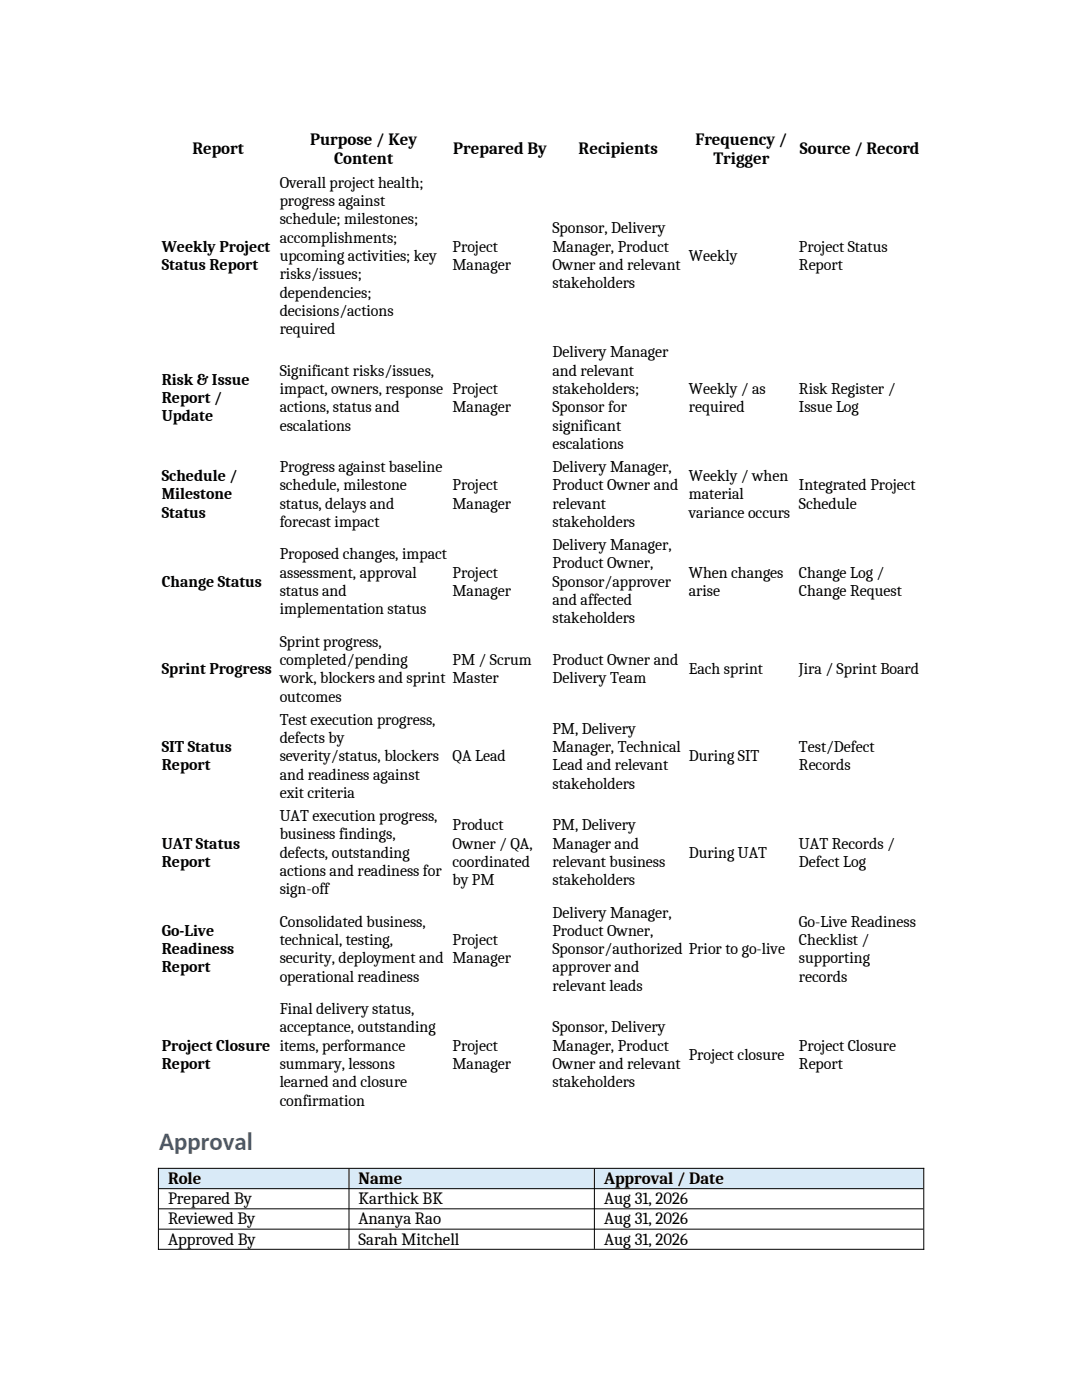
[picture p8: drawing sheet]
<svg xmlns="http://www.w3.org/2000/svg" width="216mm" height="279mm" viewBox="0 0 216 279" stroke-linecap="round" stroke-linejoin="round" font-family="sans-serif">
<defs><g id="words">
<text font-size="4.9" fill="#365f91" x="31.8" y="229.4">Approval</text>
<g font-size="3.4">
<text x="61.9" y="28.9">Purpose / Key</text>
<text x="138.8" y="28.9">Frequency /</text>
<text x="38.4" y="30.8">Report</text>
<text x="66.7" y="32.8">Content</text>
<text x="90.5" y="30.8">Prepared By</text>
<text x="115.5" y="30.8">Recipients</text>
<text x="142.4" y="32.8">Trigger</text>
<text x="159.6" y="30.8">Source / Record</text>
<text x="33.5" y="236.3">Role</text>
<text x="71.6" y="236.3">Name</text>
<text x="120.5" y="236.3">Approval / Date</text>
<text x="33.5" y="240.3">Prepared By</text>
<text x="33.5" y="244.4">Reviewed By</text>
<text x="71.6" y="240.3">Karthick BK</text>
<text x="71.6" y="244.4">Ananya Rao</text>
<text x="120.5" y="240.3">Aug 31, 2026</text>
<text x="120.5" y="244.4">Aug 31, 2026</text>
<text x="33.5" y="248.4">Approved By</text>
<text x="71.6" y="248.4">Sarah Mitchell</text>
<text x="120.5" y="248.4">Aug 31, 2026</text>
</g>
<g font-size="3.2">
<text x="55.8" y="37.5">Overall project health;</text>
<text x="55.8" y="41.1">progress against</text>
<text x="55.8" y="44.8">schedule; milestones;</text>
<text x="110.2" y="46.6">Sponsor, Delivery</text>
<text x="32.3" y="50.2">Weekly Project</text>
<text x="32.3" y="53.9">Status Report</text>
<text x="55.8" y="48.4">accomplishments;</text>
<text x="55.8" y="52.1">upcoming activities; key</text>
<text x="90.3" y="50.2">Project</text>
<text x="90.3" y="53.9">Manager</text>
<text x="110.2" y="50.2">Manager, Product</text>
<text x="110.2" y="53.9">Owner and relevant</text>
<text x="137.5" y="52.1">Weekly</text>
<text x="159.4" y="50.2">Project Status</text>
<text x="159.4" y="53.9">Report</text>
<text x="55.8" y="55.7">risks/issues;</text>
<text x="55.8" y="59.4">dependencies;</text>
<text x="110.2" y="57.5">stakeholders</text>
<text x="55.8" y="63">decisions/actions</text>
<text x="55.8" y="66.7">required</text>
<text x="110.2" y="71.3">Delivery Manager</text>
<text x="32.3" y="76.8">Risk &amp; Issue</text>
<text x="55.8" y="75">Significant risks/issues,</text>
<text x="110.2" y="75">and relevant</text>
<text x="32.3" y="80.4">Report /</text>
<text x="55.8" y="78.6">impact, owners, response Project</text>
<text x="55.8" y="82.3">actions, status and</text>
<text x="90.3" y="82.3">Manager</text>
<text x="110.2" y="78.6">stakeholders;</text>
<text x="110.2" y="82.3">Sponsor for</text>
<text x="137.5" y="78.6">Weekly / as</text>
<text x="137.5" y="82.3">required</text>
<text x="159.4" y="78.6">Risk Register /</text>
<text x="159.4" y="82.3">Issue Log</text>
<text x="32.3" y="84.1">Update</text>
<text x="55.8" y="85.9">escalations</text>
<text x="110.2" y="85.9">significant</text>
<text x="110.2" y="89.6">escalations</text>
<text x="55.8" y="94.2">Progress against baseline</text>
<text x="110.2" y="94.2">Delivery Manager,</text>
<text x="32.3" y="96">Schedule /</text>
<text x="32.3" y="99.7">Milestone</text>
<text x="55.8" y="97.9">schedule, milestone</text>
<text x="55.8" y="101.5">status, delays and</text>
<text x="90.3" y="97.9">Project</text>
<text x="90.3" y="101.5">Manager</text>
<text x="110.2" y="97.9">Product Owner and</text>
<text x="110.2" y="101.5">relevant</text>
<text x="137.5" y="96">Weekly / when</text>
<text x="137.5" y="99.7">material</text>
<text x="159.4" y="97.9">Integrated Project</text>
<text x="159.4" y="101.5">Schedule</text>
<text x="32.3" y="103.3">Status</text>
<text x="55.8" y="105.2">forecast impact</text>
<text x="110.2" y="105.2">stakeholders</text>
<text x="137.5" y="103.3">variance occurs</text>
<text x="55.8" y="111.6">Proposed changes, impact</text>
<text x="110.2" y="109.8">Delivery Manager,</text>
<text x="110.2" y="113.5">Product Owner,</text>
<text x="32.3" y="117.1">Change Status</text>
<text x="55.8" y="115.3">assessment, approval</text>
<text x="55.8" y="118.9">status and</text>
<text x="90.3" y="115.3">Project</text>
<text x="90.3" y="118.9">Manager</text>
<text x="110.2" y="117.1">Sponsor/approver</text>
<text x="137.5" y="115.3">When changes</text>
<text x="137.5" y="118.9">arise</text>
<text x="159.4" y="115.3">Change Log /</text>
<text x="159.4" y="118.9">Change Request</text>
<text x="55.8" y="122.6">implementation status</text>
<text x="110.2" y="120.8">and affected</text>
<text x="110.2" y="124.4">stakeholders</text>
<text x="55.8" y="129">Sprint progress,</text>
<text x="32.3" y="134.5">Sprint Progress</text>
<text x="55.8" y="132.7">completed/pending</text>
<text x="55.8" y="136.3">work, blockers and sprint Master</text>
<text x="90.3" y="132.7">PM / Scrum</text>
<text x="110.2" y="132.7">Product Owner and</text>
<text x="110.2" y="136.3">Delivery Team</text>
<text x="137.5" y="134.5">Each sprint</text>
<text x="159.4" y="134.5">Jira / Sprint Board</text>
<text x="55.8" y="140">outcomes</text>
<text x="55.8" y="144.6">Test execution progress,</text>
<text x="55.8" y="148.3">defects by</text>
<text x="110.2" y="146.5">PM, Delivery</text>
<text x="32.3" y="150.1">SIT Status</text>
<text x="32.3" y="153.8">Report</text>
<text x="55.8" y="151.9">severity/status, blockers</text>
<text x="55.8" y="155.6">and readiness against</text>
<text x="90.3" y="151.9">QA Lead</text>
<text x="110.2" y="150.1">Manager, Technical</text>
<text x="110.2" y="153.8">Lead and relevant</text>
<text x="137.5" y="151.9">During SIT</text>
<text x="159.4" y="150.1">Test/Defect</text>
<text x="159.4" y="153.8">Records</text>
<text x="55.8" y="159.2">exit criteria</text>
<text x="110.2" y="157.4">stakeholders</text>
<text x="55.8" y="163.9">UAT execution progress,</text>
<text x="55.8" y="167.5">business findings,</text>
<text x="90.3" y="165.7">Product</text>
<text x="110.2" y="165.7">PM, Delivery</text>
<text x="32.3" y="169.4">UAT Status</text>
<text x="32.3" y="173">Report</text>
<text x="55.8" y="171.2">defects, outstanding</text>
<text x="90.3" y="169.4">Owner / QA,</text>
<text x="90.3" y="173">coordinated</text>
<text x="110.2" y="169.4">Manager and</text>
<text x="110.2" y="173">relevant business</text>
<text x="137.5" y="171.2">During UAT</text>
<text x="159.4" y="169.4">UAT Records /</text>
<text x="159.4" y="173">Defect Log</text>
<text x="55.8" y="174.8">actions and readiness for</text>
<text x="55.8" y="178.5">sign-off</text>
<text x="90.3" y="176.7">by PM</text>
<text x="110.2" y="176.7">stakeholders</text>
<text x="55.8" y="184.9">Consolidated business,</text>
<text x="110.2" y="183.1">Delivery Manager,</text>
<text x="159.4" y="184.9">Go-Live Readiness</text>
<text x="32.3" y="186.8">Go-Live</text>
<text x="32.3" y="190.4">Readiness</text>
<text x="55.8" y="188.6">technical, testing,</text>
<text x="90.3" y="188.6">Project</text>
<text x="110.2" y="186.8">Product Owner,</text>
<text x="110.2" y="190.4">Sponsor/authorized Prior to go-live</text>
<text x="159.4" y="188.6">Checklist /</text>
<text x="32.3" y="194.1">Report</text>
<text x="55.8" y="192.2">security, deployment and Manager</text>
<text x="55.8" y="195.9">operational readiness</text>
<text x="110.2" y="194.1">approver and</text>
<text x="110.2" y="197.7">relevant leads</text>
<text x="159.4" y="192.2">supporting</text>
<text x="159.4" y="195.9">records</text>
<text x="55.8" y="202.4">Final delivery status,</text>
<text x="32.3" y="209.7">Project Closure items, performance</text>
<text x="55.8" y="206">acceptance, outstanding</text>
<text x="90.3" y="209.7">Project</text>
<text x="110.2" y="206">Sponsor, Delivery</text>
<text x="110.2" y="209.7">Manager, Product</text>
<text x="159.4" y="209.7">Project Closure</text>
<text x="32.3" y="213.3">Report</text>
<text x="55.8" y="213.3">summary, lessons</text>
<text x="90.3" y="213.3">Manager</text>
<text x="110.2" y="213.3">Owner and relevant</text>
<text x="137.5" y="211.5">Project closure</text>
<text x="159.4" y="213.3">Report</text>
<text x="55.8" y="217">learned and closure</text>
<text x="55.8" y="220.6">confirmation</text>
<text x="110.2" y="217">stakeholders</text>
</g>
</g></defs>
<g fill="#d9eaf7">
<path d="M31.6 233.1h38v4h-38z" fill-rule="evenodd"/>
<path d="M69.6 233.1h49v4h-49z" fill-rule="evenodd"/>
<path d="M118.6 233.1h65.7v4h-65.7z" fill-rule="evenodd"/>
<path d="M31.6 233.1h38v4h-38z" fill-rule="evenodd"/>
<path d="M69.6 233.1h49v4h-49z" fill-rule="evenodd"/>
<path d="M118.6 233.1h65.7v4h-65.7z" fill-rule="evenodd"/>
</g>
<path d="M31.5 233.2h152.9M31.6 233.1v16.3M31.7 237.2h152.5M69.6 233.3v15.9M118.6 233.3v15.9M184.3 233.1v16.3M31.5 249.3h152.9M31.7 241.2h152.5M31.7 245.3h152.5" fill="none" stroke="#000" stroke-width=".2"/>
<use href="#words"/>
</svg>
